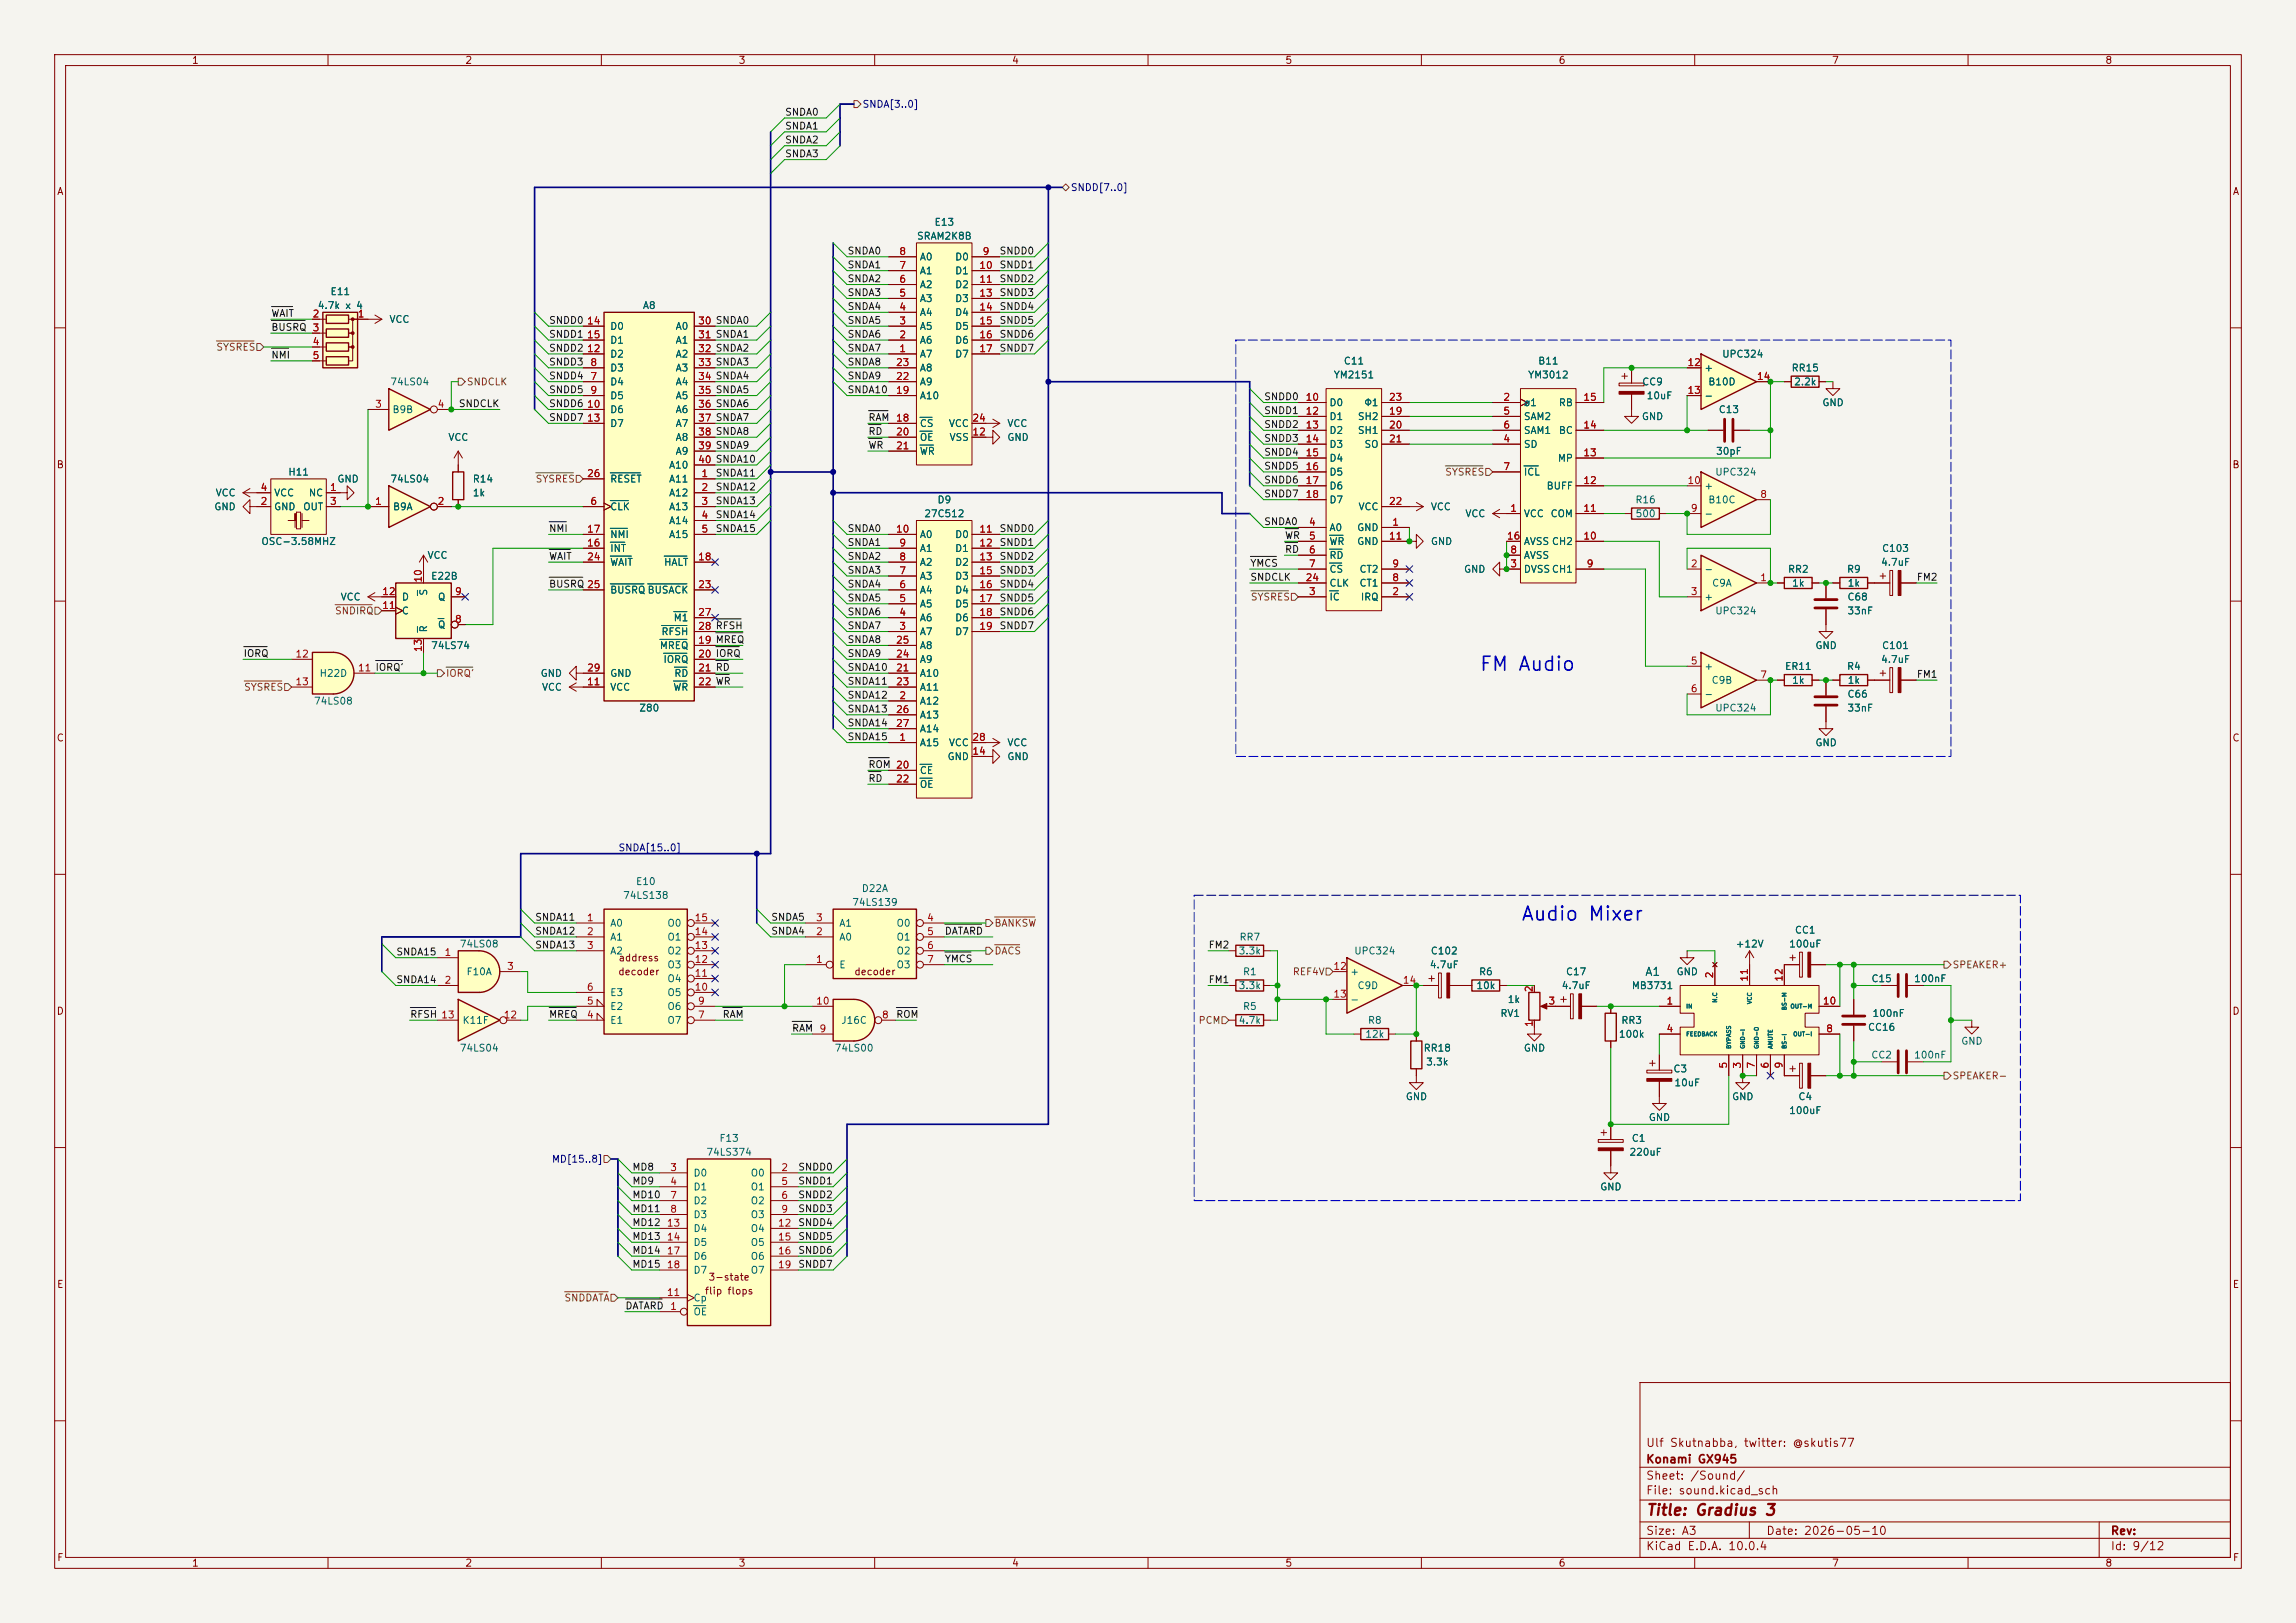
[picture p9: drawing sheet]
<svg xmlns="http://www.w3.org/2000/svg" width="420mm" height="297mm" viewBox="0 0 420 297" stroke-linecap="round" stroke-linejoin="round" font-family="sans-serif">
<defs><g id="words">
<g font-size="2.5" fill="#0000c2">
<text x="270.5" y="123.4">FM Audio</text>
<text x="278.1" y="169.1">Audio Mixer</text>
</g>
<text font-size="2" fill="#840000" x="301" y="277.8">Title: Gradius 3</text>
<text font-size="1.5" fill="#006464" x="300.8" y="178.9">A1</text>
<g font-size="1.5" fill="#840000">
<text x="301" y="268.1">Konami GX945</text>
<text x="301" y="265.1">Ulf Skutnabba, twitter: @skutis77</text>
<text x="301" y="273.8">File: sound.kicad_sch</text>
<text x="301" y="271.1">Sheet: /Sound/</text>
<text x="301" y="281.2">Size: A3</text>
<text x="323" y="281.2">Date: 2026-05-10</text>
<text x="386" y="281.2">Rev:</text>
<text x="301" y="284">KiCad E.D.A. 10.0.4</text>
<text x="386" y="284">Id: 9/12</text>
</g>
<g font-size="1.3" fill="#840000">
<text x="35" y="12">1</text>
<text x="85" y="12">2</text>
<text x="135" y="12">3</text>
<text x="185" y="12">4</text>
<text x="235" y="12">5</text>
<text x="285" y="12">6</text>
<text x="335" y="12">7</text>
<text x="385" y="12">8</text>
<text x="10.3" y="36">A</text>
<text x="408.3" y="36">A</text>
<text x="10.3" y="86">B</text>
<text x="408.2" y="86">B</text>
<text x="10.3" y="136">C</text>
<text x="408.2" y="136">C</text>
<text x="113" y="178.8">decoder</text>
<text x="113" y="176.2">address</text>
<text x="156.2" y="178.8">decoder</text>
<text x="10.3" y="186">D</text>
<text x="408.2" y="186">D</text>
<text x="10.3" y="236">E</text>
<text x="128.8" y="237.2">flip flops</text>
<text x="129.5" y="234.7">3-state</text>
<text x="408.3" y="236">E</text>
<text x="10.3" y="286">F</text>
<text x="35" y="287">1</text>
<text x="85" y="287">2</text>
<text x="135" y="287">3</text>
<text x="185" y="287">4</text>
<text x="235" y="287">5</text>
<text x="285" y="287">6</text>
<text x="335" y="287">7</text>
<text x="385" y="287">8</text>
<text x="408.3" y="286">F</text>
</g>
<g font-size="1.3" fill="#0f0f0f">
<text x="143.5" y="21.5">SNDA0</text>
<text x="143.5" y="29.1">SNDA3</text>
<text x="143.5" y="24">SNDA1</text>
<text x="143.5" y="26.5">SNDA2</text>
<text x="154.9" y="46.9">SNDA0</text>
<text x="182.7" y="46.9">SNDD0</text>
<text x="154.9" y="49.4">SNDA1</text>
<text x="154.9" y="51.9">SNDA2</text>
<text x="182.7" y="49.4">SNDD1</text>
<text x="182.7" y="51.9">SNDD2</text>
<text x="49.5" y="58.3">WAIT</text>
<text x="100.3" y="59.6">SNDD0</text>
<text x="154.9" y="57">SNDA4</text>
<text x="154.9" y="59.6">SNDA5</text>
<text x="154.9" y="54.5">SNDA3</text>
<text x="182.7" y="57">SNDD4</text>
<text x="182.7" y="54.5">SNDD3</text>
<text x="182.7" y="59.6">SNDD5</text>
<text x="49.5" y="65.9">NMI</text>
<text x="49.5" y="60.8">BUSRQ</text>
<text x="100.3" y="62.1">SNDD1</text>
<text x="100.3" y="64.6">SNDD2</text>
<text x="154.9" y="64.6">SNDA7</text>
<text x="154.9" y="62.1">SNDA6</text>
<text x="182.7" y="64.6">SNDD7</text>
<text x="182.7" y="62.1">SNDD6</text>
<text x="100.3" y="67.2">SNDD3</text>
<text x="100.3" y="69.7">SNDD4</text>
<text x="154.9" y="69.7">SNDA9</text>
<text x="154.9" y="67.2">SNDA8</text>
<text x="83.8" y="74.8">SNDCLK</text>
<text x="100.3" y="74.8">SNDD6</text>
<text x="100.3" y="77.3">SNDD7</text>
<text x="100.3" y="72.3">SNDD5</text>
<text x="154.9" y="72.3">SNDA10</text>
<text x="158.7" y="77.3">RAM</text>
<text x="231.1" y="73.5">SNDD0</text>
<text x="231.1" y="76.1">SNDD1</text>
<text x="158.7" y="79.9">RD</text>
<text x="158.7" y="82.4">WR</text>
<text x="231.1" y="81.2">SNDD3</text>
<text x="231.1" y="78.6">SNDD2</text>
<text x="231.1" y="83.7">SNDD4</text>
<text x="130.8" y="87.5">SNDA11</text>
<text x="231.1" y="86.2">SNDD5</text>
<text x="231.1" y="88.8">SNDD6</text>
<text x="130.8" y="95.1">SNDA14</text>
<text x="130.8" y="90">SNDA12</text>
<text x="130.8" y="92.6">SNDA13</text>
<text x="231.1" y="91.3">SNDD7</text>
<text x="100.3" y="97.7">NMI</text>
<text x="130.8" y="97.7">SNDA15</text>
<text x="154.9" y="97.7">SNDA0</text>
<text x="154.9" y="100.2">SNDA1</text>
<text x="182.7" y="97.7">SNDD0</text>
<text x="182.7" y="100.2">SNDD1</text>
<text x="231.1" y="96.4">SNDA0</text>
<text x="234.9" y="101.5">RD</text>
<text x="234.9" y="98.9">WR</text>
<text x="100.3" y="107.8">BUSRQ 25</text>
<text x="100.3" y="102.7">WAIT</text>
<text x="154.9" y="105.3">SNDA3</text>
<text x="154.9" y="107.8">SNDA4</text>
<text x="154.9" y="102.7">SNDA2</text>
<text x="182.7" y="107.8">SNDD4</text>
<text x="182.7" y="102.7">SNDD2</text>
<text x="182.7" y="105.3">SNDD3</text>
<text x="228.6" y="106.6">SNDCLK</text>
<text x="228.6" y="104">YMCS</text>
<text x="350.5" y="106.6">FM2</text>
<text x="154.9" y="110.4">SNDA5</text>
<text x="154.9" y="112.9">SNDA6</text>
<text x="182.7" y="110.4">SNDD5</text>
<text x="182.7" y="112.9">SNDD6</text>
<text x="154.9" y="118">SNDA8</text>
<text x="154.9" y="115.4">SNDA7</text>
<text x="182.7" y="115.4">SNDD7</text>
<text x="44.4" y="120.5">IORQ</text>
<text x="154.9" y="120.5">SNDA9</text>
<text x="154.9" y="123.1">SNDA10</text>
<text x="154.9" y="125.6">SNDA11</text>
<text x="350.5" y="124.3">FM1</text>
<text x="154.9" y="130.7">SNDA13</text>
<text x="154.9" y="128.1">SNDA12</text>
<text x="154.9" y="135.8">SNDA15</text>
<text x="154.9" y="133.2">SNDA14</text>
<text x="158.7" y="143.4">RD</text>
<text x="158.7" y="140.8">ROM 20</text>
<text x="97.8" y="168.8">SNDA11</text>
<text x="97.8" y="171.3">SNDA12</text>
<text x="97.8" y="173.9">SNDA13</text>
<text x="141" y="168.8">SNDA5</text>
<text x="141" y="171.3">SNDA4</text>
<text x="172.7" y="171.3">DATARD</text>
<text x="221" y="173.9">FM2</text>
<text x="72.4" y="175.1">SNDA15</text>
<text x="172.7" y="176.4">YMCS</text>
<text x="72.4" y="180.2">SNDA14</text>
<text x="221" y="180.2">FM1</text>
<text x="74.9" y="186.6">RFSH 13</text>
<text x="100.3" y="186.6">MREQ</text>
<text x="132.1" y="186.6">RAM</text>
<text x="144.8" y="189.1">RAM</text>
<text x="163.8" y="186.6">ROM</text>
<text x="115.6" y="214.5">MD8</text>
<text x="145.9" y="214.5">SNDD0</text>
<text x="115.6" y="217">MD9</text>
<text x="115.6" y="219.6">MD10</text>
<text x="145.9" y="219.6">SNDD2</text>
<text x="145.9" y="217">SNDD1</text>
<text x="115.6" y="224.7">MD12</text>
<text x="115.6" y="227.2">MD13</text>
<text x="115.6" y="222.1">MD11</text>
<text x="145.9" y="224.7">SNDD4</text>
<text x="145.9" y="227.2">SNDD5</text>
<text x="145.9" y="222.1">SNDD3</text>
<text x="115.6" y="229.7">MD14</text>
<text x="115.6" y="232.3">MD15</text>
<text x="145.9" y="232.3">SNDD7</text>
<text x="145.9" y="229.7">SNDD6</text>
<text x="114.3" y="239.9">DATARD</text>
</g>
<g font-size="1.3" fill="#000084">
<text x="157.7" y="20">SNDA[3..0]</text>
<text x="195.8" y="35.3">SNDD[7..0]</text>
<text x="113" y="156.1">SNDA[15..0]</text>
<text x="100.8" y="213.1">MD[15..8]</text>
</g>
<g font-size="1.3" fill="#006464">
<text x="170.8" y="41.6">E13</text>
<text x="167.6" y="44.2">SRAM2K8B</text>
<text x="168.1" y="48">A0</text>
<text x="174.6" y="48">D0</text>
<text x="168.1" y="53">A2</text>
<text x="168.1" y="50.5">A1</text>
<text x="174.6" y="50.5">D1</text>
<text x="174.6" y="53">D2</text>
<text x="58" y="56.9">4.7k x 4</text>
<text x="60.3" y="54.3">E11</text>
<text x="71.1" y="59.4">VCC</text>
<text x="117.5" y="56.9">A8</text>
<text x="168.1" y="58.1">A4</text>
<text x="168.1" y="55.6">A3</text>
<text x="174.6" y="55.6">D3</text>
<text x="174.6" y="58.1">D4</text>
<text x="111.5" y="65.7">D2</text>
<text x="111.5" y="60.7">D0</text>
<text x="111.5" y="63.2">D1</text>
<text x="123.5" y="60.7">A0</text>
<text x="123.5" y="63.2">A1</text>
<text x="123.5" y="65.7">A2</text>
<text x="168.1" y="65.7">A7</text>
<text x="168.1" y="63.2">A6</text>
<text x="168.1" y="60.7">A5</text>
<text x="174.6" y="60.7">D5</text>
<text x="174.6" y="63.2">D6</text>
<text x="174.6" y="65.7">D7</text>
<text x="314.9" y="65.7">UPC324</text>
<text x="71.3" y="70.8">74LS04</text>
<text x="111.5" y="70.8">D4</text>
<text x="111.5" y="68.3">D3</text>
<text x="123.5" y="68.3">A3</text>
<text x="123.5" y="70.8">A4</text>
<text x="168.1" y="70.8">A9</text>
<text x="168.1" y="68.3">A8</text>
<text x="243.9" y="69.6">YM2151</text>
<text x="245.7" y="67">C11</text>
<text x="279.4" y="69.6">YM3012</text>
<text x="281.3" y="67">B11</text>
<text x="300.3" y="70.8">CC9</text>
<text x="311.7" y="68.3">+</text>
<text x="312.4" y="70.8">B10D</text>
<text x="327.6" y="68.3">RR15</text>
<text x="328.1" y="70.8">2.2k</text>
<text x="71.7" y="75.9">B9B</text>
<text x="111.5" y="73.4">D5</text>
<text x="111.5" y="75.9">D6</text>
<text x="123.5" y="73.4">A5</text>
<text x="123.5" y="75.9">A6</text>
<text x="168.1" y="73.4">A10</text>
<text x="243.1" y="74.6">D0</text>
<text x="243.1" y="77.2">D1</text>
<text x="248.3" y="77.2">SH2</text>
<text x="249.5" y="74.6">Φ1</text>
<text x="278.6" y="74.6">ø1</text>
<text x="278.6" y="77.2">SAM2</text>
<text x="285" y="74.6">RB</text>
<text x="300.2" y="77.2">GND</text>
<text x="301.1" y="73.4">10uF</text>
<text x="311.7" y="73.4">-</text>
<text x="314.3" y="75.9">C13</text>
<text x="333.2" y="74.6">GND</text>
<text x="81.9" y="81">VCC</text>
<text x="111.5" y="78.4">D7</text>
<text x="123.5" y="78.4">A7</text>
<text x="123.5" y="81">A8</text>
<text x="123.5" y="83.5">A9</text>
<text x="168.1" y="78.4">CS</text>
<text x="168.1" y="81">OE</text>
<text x="168.1" y="83.5">WR</text>
<text x="173.5" y="78.4">VCC</text>
<text x="173.6" y="81">VSS</text>
<text x="184.2" y="81">GND</text>
<text x="184.2" y="78.4">VCC</text>
<text x="243.1" y="79.7">D2</text>
<text x="243.1" y="82.3">D3</text>
<text x="248.3" y="79.7">SH1</text>
<text x="249.5" y="82.3">SO</text>
<text x="278.6" y="82.3">SD</text>
<text x="278.6" y="79.7">SAM1</text>
<text x="285" y="79.7">BC</text>
<text x="313.8" y="83.5">30pF</text>
<text x="52.6" y="87.3">H11</text>
<text x="61.6" y="88.6">GND</text>
<text x="71.3" y="88.6">74LS04</text>
<text x="86.4" y="88.6">R14</text>
<text x="111.5" y="88.6">RESET</text>
<text x="122.3" y="88.6">A11</text>
<text x="122.3" y="86.1">A10</text>
<text x="243.1" y="84.8">D4</text>
<text x="243.1" y="87.3">D5</text>
<text x="243.1" y="89.9">D6</text>
<text x="278.6" y="87.3">ICL</text>
<text x="282.8" y="89.9">BUFF</text>
<text x="284.9" y="84.8">MP</text>
<text x="311.7" y="89.9">+</text>
<text x="313.6" y="87.3">UPC324</text>
<text x="39.1" y="93.7">GND</text>
<text x="39.3" y="91.1">VCC</text>
<text x="50" y="93.7">GND</text>
<text x="50" y="91.1">VCC</text>
<text x="55.4" y="93.7">OUT</text>
<text x="56.4" y="91.1">NC</text>
<text x="71.8" y="93.7">B9A</text>
<text x="86.4" y="91.1">1k</text>
<text x="111.5" y="93.7">CLK</text>
<text x="122.3" y="91.1">A12</text>
<text x="122.3" y="93.7">A13</text>
<text x="169" y="95">27C512</text>
<text x="171.4" y="92.4">D9</text>
<text x="243.1" y="92.4">D7</text>
<text x="248.4" y="93.7">VCC</text>
<text x="261.6" y="93.7">VCC</text>
<text x="267.9" y="95">VCC</text>
<text x="278.6" y="95">VCC</text>
<text x="283.5" y="95">COM</text>
<text x="299" y="92.4">R16</text>
<text x="299.1" y="95">500</text>
<text x="311.7" y="95">-</text>
<text x="312.4" y="92.4">B10C</text>
<text x="47.7" y="100">OSC-3.58MHZ</text>
<text x="111.5" y="101.3">INT</text>
<text x="111.5" y="98.8">NMI</text>
<text x="122.3" y="96.2">A14</text>
<text x="122.3" y="98.8">A15</text>
<text x="168.1" y="101.3">A1</text>
<text x="168.1" y="98.8">A0</text>
<text x="174.6" y="98.8">D0</text>
<text x="174.6" y="101.3">D1</text>
<text x="243.1" y="97.5">A0</text>
<text x="243.1" y="100">WR</text>
<text x="248.1" y="97.5">GND</text>
<text x="248.1" y="100">GND</text>
<text x="261.6" y="100">GND</text>
<text x="278.6" y="100">AVSS CH2</text>
<text x="344.2" y="101.3">C103</text>
<text x="78.1" y="102.6">VCC</text>
<text x="78.7" y="106.4">E22B</text>
<text x="111.5" y="103.8">WAIT</text>
<text x="121.4" y="103.8">HALT</text>
<text x="168.1" y="106.4">A3</text>
<text x="168.1" y="103.8">A2</text>
<text x="174.6" y="103.8">D2</text>
<text x="174.6" y="106.4">D3</text>
<text x="243.1" y="102.6">RD</text>
<text x="243.1" y="105.1">CS</text>
<text x="243.1" y="107.7">CLK</text>
<text x="248.6" y="107.7">CT1</text>
<text x="248.6" y="105.1">CT2</text>
<text x="267.7" y="105.1">GND</text>
<text x="278.6" y="105.1">DVSSCH1</text>
<text x="278.6" y="102.6">AVSS</text>
<text x="311.7" y="105.1">-</text>
<text x="313.1" y="107.7">C9A</text>
<text x="327" y="105.1">RR2</text>
<text x="327.7" y="107.7">1k</text>
<text x="337.7" y="105.1">R9</text>
<text x="337.9" y="107.7">1k</text>
<text x="344" y="103.8">4.7uF</text>
<text x="62.2" y="110.2">VCC</text>
<text x="73.4" y="112.7">C</text>
<text x="73.4" y="110.2">D</text>
<text x="78.4" y="109.1" transform="rotate(-90 78.4 109.1)">S</text>
<text x="80" y="110.2">Q</text>
<text x="111.5" y="108.9">BUSRQ BUSACK</text>
<text x="168.1" y="111.5">A5</text>
<text x="168.1" y="108.9">A4</text>
<text x="174.6" y="108.9">D4</text>
<text x="174.6" y="111.5">D5</text>
<text x="243.1" y="110.2">IC</text>
<text x="248.8" y="110.2">IRQ</text>
<text x="311.7" y="110.2">+</text>
<text x="313.6" y="112.7">UPC324</text>
<text x="337.8" y="110.2">C68</text>
<text x="337.8" y="112.7">33nF</text>
<text x="78.4" y="115.8" transform="rotate(-90 78.4 115.8)">R</text>
<text x="78.7" y="119.1">74LS74</text>
<text x="80" y="115.3">Q</text>
<text x="120.6" y="119.1">MREQ</text>
<text x="120.9" y="116.5">RFSH</text>
<text x="123.1" y="114">M1</text>
<text x="168.1" y="116.5">A7</text>
<text x="168.1" y="114">A6</text>
<text x="168.1" y="119.1">A8</text>
<text x="174.6" y="114">D6</text>
<text x="174.6" y="116.5">D7</text>
<text x="332" y="119.1">GND</text>
<text x="344.2" y="119.1">C101</text>
<text x="58.3" y="124.2">H22D</text>
<text x="98.8" y="124.2">GND</text>
<text x="111.5" y="124.2">GND</text>
<text x="121.2" y="121.6">IORQ</text>
<text x="123.2" y="124.2">RD</text>
<text x="168.1" y="124.2">A10</text>
<text x="168.1" y="121.6">A9</text>
<text x="311.7" y="122.9">+</text>
<text x="313" y="125.4">C9B</text>
<text x="326.4" y="122.9">ER11</text>
<text x="327.7" y="125.4">1k</text>
<text x="337.7" y="122.9">R4</text>
<text x="337.9" y="125.4">1k</text>
<text x="344" y="121.6">4.7uF</text>
<text x="57.3" y="129.2">74LS08</text>
<text x="99" y="126.7">VCC</text>
<text x="111.5" y="126.7">VCC</text>
<text x="116.8" y="130.5">Z80</text>
<text x="123.1" y="126.7">WR</text>
<text x="168.1" y="129.2">A12</text>
<text x="168.1" y="126.7">A11</text>
<text x="168.1" y="131.8">A13</text>
<text x="311.7" y="128">-</text>
<text x="313.6" y="130.5">UPC324</text>
<text x="337.8" y="128">C66</text>
<text x="337.8" y="130.5">33nF</text>
<text x="168.1" y="136.9">A15</text>
<text x="168.1" y="134.3">A14</text>
<text x="173.5" y="136.9">VCC</text>
<text x="184.2" y="136.9">VCC</text>
<text x="332" y="136.9">GND</text>
<text x="168.1" y="141.9">CE</text>
<text x="173.2" y="139.4">GND</text>
<text x="184.2" y="139.4">GND</text>
<text x="168.1" y="144.5">OE</text>
<text x="113.9" y="164.8">74LS138</text>
<text x="116.2" y="162.3">E10</text>
<text x="155.8" y="166.1">74LS139</text>
<text x="157.5" y="163.5">D22A</text>
<text x="84" y="173.7">74LS08</text>
<text x="111.5" y="169.9">A0</text>
<text x="111.5" y="172.4">A1</text>
<text x="122" y="172.4">O1</text>
<text x="122" y="169.9">O0</text>
<text x="153.4" y="172.4">A0</text>
<text x="153.4" y="169.9">A1</text>
<text x="163.9" y="169.9">O0</text>
<text x="163.9" y="172.4">O1</text>
<text x="226.6" y="172.4">RR7</text>
<text x="317.4" y="173.7">+12V</text>
<text x="327.2" y="173.7">100uF</text>
<text x="328.2" y="171.2">CC1</text>
<text x="85.2" y="178.8">F10A</text>
<text x="111.5" y="175">A2</text>
<text x="122" y="177.5">O3</text>
<text x="122" y="175">O2</text>
<text x="153.4" y="177.5">E</text>
<text x="163.9" y="175">O2</text>
<text x="163.9" y="177.5">O3</text>
<text x="226.5" y="175">3.3k</text>
<text x="227.3" y="178.8">R1</text>
<text x="246.9" y="178.8">+</text>
<text x="247.6" y="175">UPC324</text>
<text x="261.4" y="177.5">4.7uF</text>
<text x="261.6" y="175">C102</text>
<text x="270.4" y="178.8">R6</text>
<text x="286.3" y="178.8">C17</text>
<text x="306.6" y="178.8">GND</text>
<text x="111.5" y="185.1">E2</text>
<text x="111.5" y="182.6">E3</text>
<text x="122" y="185.1">O6</text>
<text x="122" y="182.6">O5</text>
<text x="122" y="180">O4</text>
<text x="226.5" y="181.3">3.3k</text>
<text x="227.3" y="185.1">R5</text>
<text x="246.9" y="183.9">-</text>
<text x="248.2" y="181.3">C9D</text>
<text x="270" y="181.3">10k</text>
<text x="275.7" y="183.9">1k</text>
<text x="285.6" y="181.3">4.7uF</text>
<text x="298.4" y="181.3">MB3731</text>
<text x="342.2" y="180">C15</text>
<text x="350" y="180">100nF</text>
<text x="84.5" y="187.7">K11F</text>
<text x="111.5" y="187.7">E1</text>
<text x="122" y="187.7">O7</text>
<text x="153.8" y="187.7">J16C</text>
<text x="226.5" y="187.7">4.7k</text>
<text x="249.6" y="190.2">12k</text>
<text x="250.1" y="187.7">R8</text>
<text x="274.3" y="186.4">RV1</text>
<text x="296" y="190.2">100k</text>
<text x="296.5" y="187.7">RR3</text>
<text x="341.6" y="188.9">CC16</text>
<text x="342.4" y="186.4">100nF</text>
<text x="358.6" y="191.5">GND</text>
<text x="84" y="192.7">74LS04</text>
<text x="152.6" y="192.7">74LS00</text>
<text x="260.3" y="192.7">RR18</text>
<text x="260.8" y="195.3">3.3k</text>
<text x="278.6" y="192.7">GND</text>
<text x="306" y="196.6">C3</text>
<text x="342.2" y="194">CC2</text>
<text x="350" y="194">100nF</text>
<text x="257" y="201.6">GND</text>
<text x="306.2" y="199.1">10uF</text>
<text x="316.7" y="201.6">GND</text>
<text x="328.9" y="201.6">C4</text>
<text x="131.5" y="209.3">F13</text>
<text x="298.4" y="209.3">C1</text>
<text x="301.5" y="205.4">GND</text>
<text x="327.2" y="204.2">100uF</text>
<text x="126.7" y="215.6">D0</text>
<text x="129.1" y="211.8">74LS374</text>
<text x="137.2" y="215.6">O0</text>
<text x="298" y="211.8">220uF</text>
<text x="126.7" y="218.1">D1</text>
<text x="126.7" y="220.7">D2</text>
<text x="137.2" y="218.1">O1</text>
<text x="137.2" y="220.7">O2</text>
<text x="292.6" y="218.1">GND</text>
<text x="126.7" y="223.2">D3</text>
<text x="126.7" y="225.8">D4</text>
<text x="137.2" y="223.2">O3</text>
<text x="137.2" y="225.8">O4</text>
<text x="126.7" y="228.3">D5</text>
<text x="126.7" y="230.8">D6</text>
<text x="126.7" y="233.4">D7</text>
<text x="137.2" y="228.3">O5</text>
<text x="137.2" y="230.8">O6</text>
<text x="137.2" y="233.4">O7</text>
<text x="126.7" y="238.5">Cp</text>
<text x="126.7" y="241">OE</text>
</g>
<g font-size="1.3" fill="#a90000">
<text x="164.4" y="47">8</text>
<text x="179.6" y="47">9</text>
<text x="164.4" y="52">6</text>
<text x="164.4" y="49.5">7</text>
<text x="179" y="49.5">10</text>
<text x="179" y="52">11</text>
<text x="57.1" y="58.4">2</text>
<text x="65.3" y="58.4">1</text>
<text x="107.3" y="59.7">14</text>
<text x="127.6" y="59.7">30 SNDA0</text>
<text x="127.6" y="59.7">30</text>
<text x="164.4" y="59.7">3</text>
<text x="164.4" y="57.1">4</text>
<text x="164.4" y="54.6">5</text>
<text x="179" y="54.6">13</text>
<text x="179" y="57.1">14</text>
<text x="179" y="59.7">15</text>
<text x="57.1" y="60.9">3</text>
<text x="57.1" y="63.5">4</text>
<text x="107.3" y="64.7">12</text>
<text x="107.3" y="62.2">15</text>
<text x="127.6" y="62.2">31 SNDA1</text>
<text x="127.6" y="64.7">32 SNDA2</text>
<text x="127.6" y="62.2">31</text>
<text x="127.6" y="64.7">32</text>
<text x="164.4" y="64.7">1</text>
<text x="164.4" y="62.2">2</text>
<text x="179" y="62.2">16</text>
<text x="179" y="64.7">17</text>
<text x="57.1" y="66">5</text>
<text x="107.9" y="69.8">7</text>
<text x="107.9" y="67.3">8</text>
<text x="127.6" y="67.3">33 SNDA3</text>
<text x="127.6" y="69.8">34 SNDA4</text>
<text x="127.6" y="67.3">33</text>
<text x="127.6" y="69.8">34</text>
<text x="163.8" y="69.8">22</text>
<text x="163.8" y="67.3">23</text>
<text x="308.6" y="67.3">12</text>
<text x="321.3" y="69.8">14</text>
<text x="68.5" y="74.9">3</text>
<text x="79.9" y="74.9">4</text>
<text x="107.3" y="74.9">10</text>
<text x="107.3" y="77.4">13</text>
<text x="107.9" y="72.4">9</text>
<text x="127.6" y="72.4">35 SNDA5</text>
<text x="127.6" y="74.9">36 SNDA6</text>
<text x="127.6" y="77.4">37 SNDA7</text>
<text x="127.6" y="72.4">35</text>
<text x="127.6" y="74.9">36</text>
<text x="127.6" y="77.4">37</text>
<text x="163.8" y="77.4">18</text>
<text x="163.8" y="72.4">19</text>
<text x="177.8" y="77.4">24</text>
<text x="238.7" y="73.6">10</text>
<text x="238.7" y="76.2">12</text>
<text x="254" y="76.2">19</text>
<text x="254" y="73.6">23</text>
<text x="274.9" y="73.6">2</text>
<text x="274.9" y="76.2">5</text>
<text x="289.5" y="73.6">15</text>
<text x="308.6" y="72.4">13</text>
<text x="127.6" y="80">38 SNDA8</text>
<text x="127.6" y="82.5">39 SNDA9</text>
<text x="127.6" y="80">38</text>
<text x="127.6" y="82.5">39</text>
<text x="163.8" y="80">20</text>
<text x="163.8" y="82.5">21</text>
<text x="177.8" y="80">12</text>
<text x="238.7" y="78.7">13</text>
<text x="238.7" y="81.3">14</text>
<text x="238.7" y="83.8">15</text>
<text x="254" y="78.7">20</text>
<text x="254" y="81.3">21</text>
<text x="274.9" y="81.3">4</text>
<text x="274.9" y="78.7">6</text>
<text x="289.5" y="83.8">13</text>
<text x="289.5" y="78.7">14</text>
<text x="107.3" y="87.6">26</text>
<text x="127.6" y="85.1">40 SNDA10</text>
<text x="127.6" y="85.1">40</text>
<text x="128.2" y="87.6">1</text>
<text x="238.7" y="86.3">16</text>
<text x="238.7" y="88.9">17</text>
<text x="274.9" y="86.3">7</text>
<text x="289.5" y="88.9">12</text>
<text x="308.6" y="88.9">10</text>
<text x="47.6" y="92.7">2</text>
<text x="47.6" y="90.1">4</text>
<text x="60.3" y="90.1">1</text>
<text x="60.3" y="92.7">3</text>
<text x="68.5" y="92.7">1</text>
<text x="79.9" y="92.7">2</text>
<text x="107.9" y="92.7">6</text>
<text x="128.2" y="90.1">2</text>
<text x="128.2" y="92.7">3</text>
<text x="128.2" y="95.2">4</text>
<text x="238.7" y="91.4">18</text>
<text x="254" y="92.7">22</text>
<text x="276.2" y="94">1</text>
<text x="289.5" y="94">11</text>
<text x="309.2" y="94">9</text>
<text x="321.9" y="91.4">8</text>
<text x="107.3" y="100.3">16</text>
<text x="107.3" y="97.8">17</text>
<text x="128.2" y="97.8">5</text>
<text x="163.8" y="97.8">10</text>
<text x="164.4" y="100.3">9</text>
<text x="179" y="97.8">11</text>
<text x="179" y="100.3">12</text>
<text x="239.3" y="96.5">4</text>
<text x="239.3" y="99">5</text>
<text x="239.3" y="101.6">6</text>
<text x="254" y="99">11</text>
<text x="254.6" y="96.5">1</text>
<text x="275.5" y="99">16</text>
<text x="276.2" y="101.6">8</text>
<text x="289.5" y="99">10</text>
<text x="77.4" y="106.7" transform="rotate(-90 77.4 106.7)">10</text>
<text x="107.3" y="102.8">24</text>
<text x="107.3" y="107.9">25</text>
<text x="127.6" y="102.8">18</text>
<text x="127.6" y="107.9">23</text>
<text x="164.4" y="107.9">6</text>
<text x="164.4" y="105.4">7</text>
<text x="164.4" y="102.8">8</text>
<text x="179" y="102.8">13</text>
<text x="179" y="105.4">15</text>
<text x="179" y="107.9">16</text>
<text x="238.7" y="106.7">24</text>
<text x="239.3" y="104.1">7</text>
<text x="254.6" y="106.7">8</text>
<text x="254.6" y="104.1">9</text>
<text x="276.2" y="104.1">3</text>
<text x="290.1" y="104.1">9</text>
<text x="309.2" y="104.1">2</text>
<text x="321.9" y="106.7">1</text>
<text x="69.8" y="111.7">11</text>
<text x="69.8" y="109.2">12</text>
<text x="83.1" y="109.2">9</text>
<text x="127.6" y="113">27</text>
<text x="164.4" y="113">4</text>
<text x="164.4" y="110.5">5</text>
<text x="179" y="110.5">17</text>
<text x="179" y="113">18</text>
<text x="239.3" y="109.2">3</text>
<text x="254.6" y="109.2">2</text>
<text x="309.2" y="109.2">3</text>
<text x="77.4" y="119.4" transform="rotate(-90 77.4 119.4)">13</text>
<text x="83.1" y="114.3">8</text>
<text x="127.6" y="118.1">19 MREQ</text>
<text x="127.6" y="115.5">28 RFSH</text>
<text x="127.6" y="118.1">19</text>
<text x="127.6" y="115.5">28</text>
<text x="163.8" y="118.1">25</text>
<text x="164.4" y="115.5">3</text>
<text x="179" y="115.5">19</text>
<text x="53.9" y="120.6">12</text>
<text x="53.9" y="125.7">13</text>
<text x="65.4" y="123.2">11 IORQ'</text>
<text x="107.3" y="125.7">11</text>
<text x="107.3" y="123.2">29</text>
<text x="127.6" y="120.6">20 IORQ</text>
<text x="127.6" y="123.2">21 RD</text>
<text x="127.6" y="125.7">22 WR</text>
<text x="127.6" y="120.6">20</text>
<text x="127.6" y="123.2">21</text>
<text x="127.6" y="125.7">22</text>
<text x="163.8" y="123.2">21</text>
<text x="163.8" y="125.7">23</text>
<text x="163.8" y="120.6">24</text>
<text x="309.2" y="121.9">5</text>
<text x="321.9" y="124.4">7</text>
<text x="163.8" y="130.8">26</text>
<text x="164.4" y="128.2">2</text>
<text x="309.2" y="127">6</text>
<text x="163.8" y="133.3">27</text>
<text x="164.4" y="135.9">1</text>
<text x="177.8" y="135.9">28</text>
<text x="163.8" y="143.5">22</text>
<text x="163.8" y="140.9">20</text>
<text x="177.8" y="138.4">14</text>
<text x="107.2" y="168.9">1</text>
<text x="107.2" y="171.4">2</text>
<text x="107.2" y="174">3</text>
<text x="127" y="174">13</text>
<text x="127" y="171.4">14</text>
<text x="127" y="168.9">15</text>
<text x="149.2" y="171.4">2</text>
<text x="149.2" y="168.9">3</text>
<text x="169.5" y="168.9">4</text>
<text x="169.5" y="171.4">5</text>
<text x="169.5" y="174">6</text>
<text x="81.2" y="175.2">1</text>
<text x="92.6" y="177.8">3</text>
<text x="127" y="179">11</text>
<text x="127" y="176.5">12</text>
<text x="149.2" y="176.5">1</text>
<text x="169.5" y="176.5">7</text>
<text x="243.8" y="177.8">12</text>
<text x="313.7" y="179.1" transform="rotate(-90 313.7 179.1)">2</text>
<text x="320" y="179.7" transform="rotate(-90 320 179.7)">11</text>
<text x="326.4" y="179.7" transform="rotate(-90 326.4 179.7)">12</text>
<text x="81.2" y="180.3">2</text>
<text x="107.2" y="184.1">5</text>
<text x="107.2" y="181.6">6</text>
<text x="127" y="181.6">10</text>
<text x="127.6" y="184.1">9</text>
<text x="149.2" y="184.1">10</text>
<text x="243.8" y="182.9">13</text>
<text x="256.5" y="180.3">14</text>
<text x="280.6" y="181.7" transform="rotate(-90 280.6 181.7)">2</text>
<text x="283.1" y="184.1">3</text>
<text x="304.7" y="184.1">1</text>
<text x="333.3" y="184.1">10</text>
<text x="92" y="186.7">12</text>
<text x="107.2" y="186.7">4</text>
<text x="127.6" y="186.7">7</text>
<text x="149.8" y="189.2">9</text>
<text x="161.2" y="186.7">8</text>
<text x="280.6" y="188" transform="rotate(-90 280.6 188)">1</text>
<text x="304.7" y="189.2">4</text>
<text x="333.9" y="189.2">8</text>
<text x="316.2" y="195.7" transform="rotate(-90 316.2 195.7)">5</text>
<text x="318.7" y="195.7" transform="rotate(-90 318.7 195.7)">3</text>
<text x="321.3" y="195.7" transform="rotate(-90 321.3 195.7)">7</text>
<text x="323.8" y="195.7" transform="rotate(-90 323.8 195.7)">6</text>
<text x="326.4" y="195.7" transform="rotate(-90 326.4 195.7)">9</text>
<text x="122.5" y="214.6">3</text>
<text x="142.8" y="214.6">2</text>
<text x="122.5" y="217.1">4</text>
<text x="122.5" y="219.7">7</text>
<text x="142.8" y="217.1">5</text>
<text x="142.8" y="219.7">6</text>
<text x="121.9" y="224.8">13</text>
<text x="121.9" y="227.3">14</text>
<text x="122.5" y="222.2">8</text>
<text x="142.2" y="224.8">12</text>
<text x="142.2" y="227.3">15</text>
<text x="142.8" y="222.2">9</text>
<text x="121.9" y="229.8">17</text>
<text x="121.9" y="232.4">18</text>
<text x="142.2" y="229.8">16</text>
<text x="142.2" y="232.4">19</text>
<text x="121.9" y="237.5">11</text>
<text x="122.5" y="240">1</text>
</g>
<g font-size="1.3" fill="#725600">
<text x="39.5" y="64.5">SYSRES</text>
<text x="85.3" y="70.8">SNDCLK</text>
<text x="97.9" y="88.6">SYSRES</text>
<text x="264.3" y="87.3">SYSRES</text>
<text x="61.2" y="112.7">SNDIRQ</text>
<text x="228.7" y="110.2">SYSRES</text>
<text x="81.5" y="124.2">IORQ'</text>
<text x="44.5" y="126.7">SYSRES</text>
<text x="181.8" y="169.9">BANKSW</text>
<text x="181.8" y="175">DACS</text>
<text x="236.4" y="178.8">REF4V</text>
<text x="357.1" y="177.5">SPEAKER+</text>
<text x="219.1" y="187.7">PCM</text>
<text x="357.1" y="197.8">SPEAKER-</text>
<text x="103.1" y="238.5">SNDDATA</text>
</g>
<g font-size=".8" fill="#006464">
<text x="308.4" y="184.7">IN</text>
<text x="314.3" y="183.6" transform="rotate(-90 314.3 183.6)">N.C</text>
<text x="320.6" y="183.8" transform="rotate(-90 320.6 183.8)">VCC</text>
<text x="327" y="185" transform="rotate(-90 327 185)">BS-M</text>
<text x="327.4" y="184.7">OUT-M</text>
<text x="308.4" y="189.8">FEEDBACK</text>
<text x="327.9" y="189.8">OUT-I</text>
<text x="316.8" y="192" transform="rotate(-90 316.8 192)">BYPASS</text>
<text x="319.4" y="192" transform="rotate(-90 319.4 192)">GND-I</text>
<text x="321.9" y="192" transform="rotate(-90 321.9 192)">GND-O</text>
<text x="324.4" y="192" transform="rotate(-90 324.4 192)">AMUTE</text>
<text x="327" y="192" transform="rotate(-90 327 192)">BS-I</text>
</g>
</g></defs>
<path d="M0 0h420v297h-420z" fill="#f5f4ef" stroke="#f5f4ef" stroke-width=".18"/>
<g fill="none" stroke="#840000" stroke-width=".18">
<path d="M10 10h400v277h-400zM12 12h396v273h-396zM60 10v2M110 10v2M160 10v2M210 10v2M260 10v2M310 10v2M360 10v2M10 60h2M408 60h2M45.7 92.7v-1.3l-1.3 1.3 1.3 1.3v-1.3h1.3"/>
<path d="M83.8 82.6l-.7 1.2M83.8 82.6l.8 1.2M83.8 82.6v2.5M10 110h2M67.3 109.2l1.3 .8M67.3 109.2h2.5M68.6 108.5l-1.3 .7M408 110h2M10 160h2M408 160h2M261.4 179.1h1M261.9 178.6v1"/>
<path d="M263.1 178.1h.6v4.5h-.6zM308.6 174v1.3h1.3l-1.3 1.2-1.3-1.2h1.3M259.1 195.6v2.5h1.2l-1.2 1.3-1.3-1.3h1.3M259.1 189.2v1.3M260.3 180.3h2.8M265.2 180.3h4M274.3 180.3h1.3M280.7 186.7v2.5h1.2l-1.2 1.3-1.3-1.3h1.3M280.7 180.3v1.3M282.2 184.2h5.1M285.5 182.9h1M286 182.4v1"/>
<path d="M287.3 181.9h.5v4.5h-.5zM289.3 184.2h2.8M360.7 186.7v1.3h1.2l-1.2 1.2-1.3-1.2h1.3M10 210h2M408 210h2M300 253h108v32h-108zM10 260h2M300 278.5h108M300 274.5h108M300 268.5h108M320 278.5v3M384 278.5v6.5"/>
<path d="M408 260h2M60 285v2M110 285v2M160 285v2M210 285v2M260 285v2M300 281.5h108M310 285v2M360 285v2"/>
</g>
<g fill="#840000" stroke="#840000" stroke-width=".18">
<path d="M288.8 181.9h.5v4.5h-.5z"/>
<path d="M281.8 184.2l1.2-.6v1.1z"/>
<path d="M264.7 178.1h.5v4.5h-.5z"/>
</g>
<path d="M269.2 179.3h5.1v2.1h-5.1zM258.1 190.5h2v5.1h-2zM279.7 181.6h2v5.1h-2z" fill="none" stroke="#840000" stroke-width=".25"/>
<path d="M307.3 180.3h25.4v5.1h-2.5v2.6h2.5v5h-25.4v-5h2.6v-2.6h-2.6z" fill="#ffffc2"/>
<g fill="none" stroke="#840000" stroke-width=".18">
<path d="M313.3 176.1l.8 .8M313.7 176.5v3.8M314.1 176.1l-.8 .8M320 174v6.3M320 174l-.7 1.3M320 174l.8 1.3M327.4 175.3h1M327.9 174.8v1M329.2 174.2h.5v4.6h-.5zM329.2 176.5h-2.8v3.8M331.2 176.5h2.8M301.2 195.8h4.6v.5h-4.6z"/>
<path d="M301.8 194.6h1M302.3 194.1v1M303.5 197.9v4h1.3l-1.3 1.3-1.2-1.3h1.2M303.5 184.2h3.8M303.5 189.2h3.8M303.5 193v2.8M307.3 180.3h25.4v5.1h-2.5v2.6h2.5v5h-25.4v-5h2.6v-2.6h-2.6zM316.2 193v3.9M318.8 193v5.1h1.2l-1.2 1.3-1.3-1.3h1.3M321.3 193v3.9M323.8 193v3.9M326.4 193v3.9h2.8"/>
<path d="M327.4 195.6h1M327.9 195.1v1M329.2 194.6h.5v4.5h-.5zM331.2 196.9h2.8M332.7 184.2h3.8M332.7 189.2h3.8M292.4 208.5h4.5v.5h-4.5zM292.9 207.3h1M293.4 206.8v1M294.6 210.6v4h1.3l-1.3 1.3-1.2-1.3h1.2M294.6 205.7v2.8"/>
</g>
<g fill="#840000" stroke="#840000" stroke-width=".18">
<path d="M330.7 174.2h.5v4.6h-.5z"/>
<path d="M330.7 194.6h.5v4.5h-.5z"/>
<path d="M301.2 197.4h4.6v.5h-4.6z"/>
<path d="M292.4 210.1h4.5v.5h-4.5z"/>
</g>
<path d="M246.4 175.3l10.1 5-10.1 5.1z" fill="#ffffc2"/>
<path d="M226.1 179.3h5v2.1h-5zM226.1 173h5v2h-5zM246.4 175.3l10.1 5-10.1 5.1zM226.1 185.7h5v2h-5zM248.9 188.2h5.1v2h-5.1z" fill="none" stroke="#840000" stroke-width=".25"/>
<g fill="none" stroke="#840000" stroke-width=".18">
<path d="M224.8 174h1.3M231.1 174h1.3M243.8 177.8h2.6M224.8 180.3h1.3M224.8 186.7h1.3M231.1 180.3h1.3M231.1 186.7h1.3M243.8 182.9h2.6M247.6 189.2h1.3M254 189.2h1.3M256.5 180.3h2.6M344.2 180.3h2.8"/>
<path d="M344.2 194.3h2.8M349 180.3h2.8M349 194.3h2.8"/>
</g>
<path d="M347.2 178.3v4.1M348.7 178.3v4.1M347.2 192.3v4M348.7 192.3v4" fill="none" stroke="#840000" stroke-width=".51"/>
<path d="M278.1 71.1h10.2v35.6h-10.2z" fill="#ffffc2"/>
<g fill="none" stroke="#840000" stroke-width=".18">
<path d="M273 73.7h5.1M273 76.2h5.1M273 78.7h5.1M278.1 71.1h10.2v35.6h-10.2zM278.1 73l1.3 .7-1.3 .6M288.3 73.7h5.1M288.3 78.7h5.1M273 81.3h5.1M273 86.4h5.1M275.6 94h2.5M275.6 99.1h2.5M288.3 94h5.1"/>
<path d="M288.3 99.1h5.1M288.3 88.9h5.1M288.3 83.8h5.1M275.6 104.1h2.5M275.6 101.6h2.5M288.3 104.1h5.1M334 124.5v2.8M334 129.3v2.8"/>
</g>
<path d="M278.8 85.3h2.6" fill="none" stroke="#006464" stroke-width=".18"/>
<path d="M332 127.5h4M332 129h4" fill="none" stroke="#840000" stroke-width=".51"/>
<path d="M311.1 64.8l10.2 5.1-10.2 5z" fill="#ffffc2"/>
<path d="M311.1 64.8l10.2 5.1-10.2 5zM327.7 68.8h5v2.1h-5z" fill="none" stroke="#840000" stroke-width=".25"/>
<path d="M308.6 67.3h2.5M308.6 72.4h2.5M321.3 69.9h2.5M326.4 69.9h1.3M332.7 69.9h1.3" fill="none" stroke="#840000" stroke-width=".18"/>
<path d="M242.6 71.1h10.1v40.7h-10.1z" fill="#ffffc2"/>
<g fill="none" stroke="#840000" stroke-width=".18">
<path d="M237.5 73.7h5.1M237.5 76.2h5.1M237.5 78.7h5.1M242.6 71.1h10.1v40.7h-10.1zM252.7 73.7h5.1M252.7 76.2h5.1M252.7 78.7h5.1M237.5 96.5h5.1M237.5 99.1h5.1M237.5 81.3h5.1M237.5 83.8h5.1M237.5 86.4h5.1"/>
<path d="M237.5 88.9h5.1M237.5 91.4h5.1M252.7 96.5h5.1M252.7 99.1h5.1M252.7 81.3h5.1M252.7 92.7h5.1M237.5 109.2h5.1M237.5 101.6h5.1M237.5 104.1h5.1M237.5 106.7h5.1M252.7 109.2h5.1M252.7 104.1h5.1"/>
<path d="M252.7 106.7h5.1M334 132.1v1.3h1.3l-1.3 1.2-1.3-1.2h1.3"/>
</g>
<path d="M243.2 98h2.5M243.2 108.1h1.6M243.2 100.5h2.3M243.2 103h2.2" fill="none" stroke="#006464" stroke-width=".18"/>
<path d="M125.7 212.1h15.3v30.5h-15.3z" fill="#ffffc2"/>
<path d="M125.7 212.1h15.3v30.5h-15.3z" fill="none" stroke="#840000" stroke-width=".25"/>
<g fill="none" stroke="#840000" stroke-width=".18">
<path d="M120.6 214.6h5.1M120.6 217.2h5.1M120.6 219.7h5.1M141 214.6h5M141 217.2h5M141 219.7h5M120.6 222.2h5.1M120.6 237.5h5.1M120.6 224.8h5.1M120.6 227.3h5.1M120.6 229.9h5.1M120.6 232.4h5.1"/>
<path d="M125.7 236.9l1.3 .6-1.3 .6M141 222.2h5M141 224.8h5M141 227.3h5M141 229.9h5M141 232.4h5M120.6 240h3.9"/>
<circle cx="125.1" cy="240" r=".63"/>
</g>
<path d="M126.9 238.9h2.2" fill="none" stroke="#006464" stroke-width=".18"/>
<path d="M110.5 166.4h15.2v22.8h-15.2z" fill="#ffffc2"/>
<path d="M298.4 93h5.1v2h-5.1zM110.5 166.4h15.2v22.8h-15.2z" fill="none" stroke="#840000" stroke-width=".25"/>
<g fill="none" stroke="#840000" stroke-width=".18">
<path d="M298.4 74.9v1.3h1.3l-1.3 1.3-1.2-1.3h1.2M273 94l1.3 .7M273 94h2.6M274.3 93.2l-1.3 .8M297.2 94h1.2M303.5 94h1.3M274.3 104.1v1.3l-1.3-1.3 1.3-1.2v1.2h1.3M105.4 168.9h5.1M105.4 171.5h5.1M105.4 174h5.1M127 168.9h3.8M127 171.5h3.8"/>
<path d="M127 174h3.8M127 179.1h3.8M127 176.5h3.8M105.4 186.7h5.1l-1.3-1.3v1.3M105.4 184.2h5.1l-1.3-1.3v1.3M105.4 181.6h5.1M127 186.7h3.8M127 184.2h3.8M127 181.6h3.8"/>
<circle cx="126.4" cy="179.1" r=".63"/>
<circle cx="126.4" cy="176.5" r=".63"/>
<circle cx="126.4" cy="168.9" r=".63"/>
<circle cx="126.4" cy="174" r=".63"/>
<circle cx="126.4" cy="171.4" r=".63"/>
<circle cx="126.4" cy="186.7" r=".63"/>
<circle cx="126.4" cy="181.6" r=".63"/>
<circle cx="126.4" cy="184.1" r=".63"/>
</g>
<path d="M83.8 182.9l7.6 3.8-7.6 3.8z" fill="#ffffc2"/>
<path d="M83.8 182.9l7.6 3.8-7.6 3.8z" fill="none" stroke="#840000" stroke-width=".25"/>
<g fill="none" stroke="#840000" stroke-width=".18">
<path d="M80 186.7h3.8M92.7 186.7h2.5"/>
<circle cx="92.1" cy="186.7" r=".63"/>
</g>
<path d="M87.6 174a3.8 3.8 0 0 1 3.8 3.8 3.8 3.8 0 0 1-3.8 3.8z" fill="#ffffc2" stroke="#ffffc2" stroke-width=".18"/>
<path d="M83.8 174h3.8v7.6h-3.8z" fill="#ffffc2"/>
<path d="M83.8 174h3.8a3.8 3.8 0 0 1 3.8 3.8 3.8 3.8 0 0 1-3.8 3.8h-3.8z" fill="none" stroke="#840000" stroke-width=".25"/>
<path d="M296.2 70.1h4.5v.5h-4.5zM296.7 68.8h1M297.2 68.3v1M298.4 67.3v2.8M298.4 72.1v2.8M80 175.3h3.8M91.4 177.8h3.8M80 180.3h3.8" fill="none" stroke="#840000" stroke-width=".18"/>
<path d="M296.2 71.6h4.5v.5h-4.5z" fill="#840000" stroke="#840000" stroke-width=".18"/>
<path d="M152.4 166.4h15.2v12.7h-15.2z" fill="#ffffc2"/>
<path d="M152.4 166.4h15.2v12.7h-15.2z" fill="none" stroke="#840000" stroke-width=".25"/>
<g fill="none" stroke="#840000" stroke-width=".18">
<path d="M257.8 92.7h2.5M259.1 91.9l1.2 .8M260.3 92.7l-1.2 .8M147.3 176.5h3.8M147.3 171.5h5.1M147.3 168.9h5.1M168.9 176.5h3.8M168.9 171.5h3.8M168.9 168.9h3.8M168.9 174h3.8"/>
<circle cx="151.8" cy="176.5" r=".63"/>
<circle cx="168.3" cy="176.5" r=".63"/>
<circle cx="168.3" cy="171.4" r=".63"/>
<circle cx="168.3" cy="174" r=".63"/>
<circle cx="168.3" cy="168.9" r=".63"/>
</g>
<path d="M156.2 182.9a3.8 3.8 0 0 1 3.8 3.8 3.8 3.8 0 0 1-3.8 3.8z" fill="#ffffc2" stroke="#ffffc2" stroke-width=".18"/>
<path d="M152.4 182.9h3.8v7.6h-3.8z" fill="#ffffc2"/>
<path d="M326.4 105.7h5.1v2h-5.1zM336.5 105.7h5.1v2h-5.1zM336.5 123.4h5.1v2.1h-5.1zM152.4 182.9h3.8a3.8 3.8 0 0 1 3.8 3.8 3.8 3.8 0 0 1-3.8 3.8h-3.8z" fill="none" stroke="#840000" stroke-width=".25"/>
<g fill="none" stroke="#840000" stroke-width=".18">
<path d="M335.3 69.9v1.2h1.2l-1.2 1.3-1.3-1.3h1.3M257.8 99.1h1.3v-1.3l1.2 1.3-1.2 1.2v-1.2M325.1 106.7h1.3M331.5 106.7h1.2M334 111.5v4.1h1.3l-1.3 1.2-1.3-1.2h1.3M334 106.7v2.8M335.3 106.7h1.2M341.6 106.7h4.1M343.9 105.4h1M344.4 104.9v1M345.7 104.4h.5v4.6h-.5zM347.7 106.7h2.8"/>
<path d="M335.3 124.5h1.2M341.6 124.5h4.1M343.9 123.2h1M344.4 122.7v1M345.7 122.2h.5v4.5h-.5zM347.7 124.5h2.8M148.6 189.2h3.8M148.6 184.2h3.8M161.3 186.7h2.5"/>
<circle cx="160.7" cy="186.7" r=".63"/>
</g>
<path d="M332 109.7h4M332 111.3h4" fill="none" stroke="#840000" stroke-width=".51"/>
<g fill="#840000" stroke="#840000" stroke-width=".18">
<path d="M347.2 104.4h.5v4.6h-.5z"/>
<path d="M347.2 122.2h.5v4.5h-.5z"/>
</g>
<path d="M311.1 86.4l10.2 5-10.2 5.1z" fill="#ffffc2"/>
<path d="M311.1 86.4l10.2 5-10.2 5.1z" fill="none" stroke="#840000" stroke-width=".25"/>
<path d="M312.4 78.7h2.8M317.2 78.7h2.8M308.6 94h2.5M308.6 88.9h2.5M321.3 91.4h2.5" fill="none" stroke="#840000" stroke-width=".18"/>
<path d="M315.5 76.7v4.1M317 76.7v4.1" fill="none" stroke="#840000" stroke-width=".51"/>
<path d="M311.1 119.4l10.2 5.1-10.2 5z" fill="#ffffc2"/>
<path d="M311.1 119.4l10.2 5.1-10.2 5z" fill="none" stroke="#840000" stroke-width=".25"/>
<path d="M308.6 121.9h2.5M308.6 127h2.5M321.3 124.5h2.5" fill="none" stroke="#840000" stroke-width=".18"/>
<path d="M311.1 101.6l10.2 5.1-10.2 5.1z" fill="#ffffc2"/>
<path d="M311.1 101.6l10.2 5.1-10.2 5.1z" fill="none" stroke="#840000" stroke-width=".25"/>
<path d="M308.6 104.1h2.5M308.6 109.2h2.5M321.3 106.7h2.5M180.3 138.4h1.3v-1.2l1.3 1.2-1.3 1.3v-1.3M180.3 135.9h2.6M181.6 135.1l1.3 .8M182.9 135.9l-1.3 .8" fill="none" stroke="#840000" stroke-width=".18"/>
<path d="M167.6 95.3h10.2v50.8h-10.2z" fill="#ffffc2"/>
<g fill="none" stroke="#840000" stroke-width=".18">
<path d="M180.3 77.5h2.6M181.6 76.7l1.3 .8M182.9 77.5l-1.3 .7M162.6 97.8h5M167.6 95.3h10.2v50.8h-10.2zM177.8 97.8h5.1M180.3 80h1.3v-1.3l1.3 1.3-1.3 1.3v-1.3M162.6 115.6h5M162.6 113h5M162.6 110.5h5M162.6 108h5M162.6 105.4h5"/>
<path d="M162.6 102.9h5M162.6 100.3h5M162.6 118.1h5M177.8 115.6h5.1M177.8 113h5.1M177.8 110.5h5.1M177.8 108h5.1M177.8 105.4h5.1M177.8 102.9h5.1M177.8 100.3h5.1M162.6 135.9h5M162.6 128.3h5"/>
<path d="M162.6 123.2h5M162.6 125.7h5M162.6 120.7h5M162.6 130.8h5M162.6 133.4h5M177.8 135.9h2.5M177.8 138.4h2.5M162.6 141h5M162.6 143.5h5"/>
</g>
<path d="M168.3 139.9h2.1M168.3 142.4h2.2" fill="none" stroke="#006464" stroke-width=".18"/>
<path d="M167.6 44.5h10.2v40.6h-10.2z" fill="#ffffc2"/>
<g fill="none" stroke="#840000" stroke-width=".18">
<path d="M162.6 59.7h5M162.6 57.2h5M162.6 54.6h5M162.6 52.1h5M162.6 49.5h5M162.6 47h5M167.6 44.5h10.2v40.6h-10.2zM177.8 59.7h5.1M177.8 57.2h5.1M177.8 54.6h5.1M177.8 52.1h5.1M177.8 49.5h5.1"/>
<path d="M177.8 47h5.1M162.6 64.8h5M162.6 62.2h5M162.6 77.5h5M162.6 72.4h5M162.6 69.9h5M162.6 67.3h5M177.8 64.8h5.1M177.8 62.2h5.1M177.8 77.5h2.5M62.2 90.2h1.3v-1.3l1.3 1.3-1.3 1.2v-1.2M162.6 80h5"/>
<path d="M162.6 82.6h5M177.8 80h2.5M325.1 124.5h1.3M331.5 124.5h1.2"/>
</g>
<path d="M168.3 76.4h2.2M168.3 78.9h2.2M168.3 81.4h2.4" fill="none" stroke="#006464" stroke-width=".18"/>
<path d="M326.4 123.4h5.1v2.1h-5.1z" fill="none" stroke="#840000" stroke-width=".25"/>
<path d="M71.1 71.1l7.6 3.8-7.6 3.8z" fill="#ffffc2"/>
<path d="M71.1 71.1l7.6 3.8-7.6 3.8z" fill="none" stroke="#840000" stroke-width=".25"/>
<g fill="none" stroke="#840000" stroke-width=".18">
<path d="M67.3 74.9h3.8M80 74.9h2.5"/>
<circle cx="79.4" cy="74.9" r=".63"/>
</g>
<path d="M59.1 57.2h6.3v10.1h-6.3z" fill="#ffffc2"/>
<path d="M59.1 57.2h6.3v10.1h-6.3zM59.7 57.7h4.1v1.5h-4.1zM59.7 60.2h4.1v1.5h-4.1zM59.7 62.7h4.1v1.6h-4.1zM59.7 65.3h4.1v1.5h-4.1zM82.8 86.4h2v5h-2zM293.6 185.4h2.1v5.1h-2.1z" fill="none" stroke="#840000" stroke-width=".25"/>
<g fill="#840000" stroke="#840000" stroke-width=".18">
<circle cx="64.5" cy="58.4" r=".25"/>
<circle cx="64.5" cy="61" r=".25"/>
<circle cx="64.5" cy="63.5" r=".25"/>
</g>
<g fill="none" stroke="#840000" stroke-width=".18">
<path d="M57.1 58.4h2.6M63.8 58.4h.7v2.6h-.7h.7v2.5h-.7h.7v2.5h-.7M64.8 58.4h5M68.6 57.7l1.2 .7M69.8 58.4l-1.2 .8M57.1 61h2.6M57.1 63.5h2.6M57.1 66h2.6M44.4 90.2l1.3 .7M44.4 90.2h2.6M45.7 89.4l-1.3 .8M83.8 85.1v1.3"/>
<path d="M83.8 91.4v1.3M294.6 184.2v1.2M294.6 190.5v1.3M339.1 182.9v2.8M339.1 187.7v2.8"/>
</g>
<path d="M337.1 187.5h4M337.1 185.9h4" fill="none" stroke="#840000" stroke-width=".51"/>
<path d="M110.5 57.2h16.5v71.1h-16.5z" fill="#ffffc2"/>
<path d="M110.5 57.2h16.5v71.1h-16.5z" fill="none" stroke="#840000" stroke-width=".25"/>
<g fill="none" stroke="#840000" stroke-width=".18">
<path d="M106.7 59.7h3.8M127 59.7h3.8M106.7 69.9h3.8M106.7 67.3h3.8M106.7 72.4h3.8M106.7 74.9h3.8M106.7 64.8h3.8M106.7 77.5h3.8M106.7 62.2h3.8M127 69.9h3.8M127 67.3h3.8M127 72.4h3.8"/>
<path d="M127 74.9h3.8M127 64.8h3.8M127 77.5h3.8M127 62.2h3.8M106.7 87.6h3.8M106.7 92.7h3.8M106.7 97.8h3.8M110.5 92.1l1.3 .6-1.3 .6M127 87.6h3.8M127 90.2h3.8M127 92.7h3.8M127 95.3h3.8"/>
<path d="M127 97.8h3.8M127 80h3.8M127 82.6h3.8M127 85.1h3.8M106.7 100.3h3.8M106.7 102.9h3.8M106.7 108h3.8M127 102.9h3.8M127 118.1h3.8M127 108h3.8M127 113h3.8M127 115.6h3.8"/>
<path d="M106.7 125.7h3.8M106.7 123.2h3.8M127 125.7h3.8M127 120.7h3.8M127 123.2h3.8"/>
</g>
<g fill="none" stroke="#006464" stroke-width=".18">
<path d="M111.6 91.6h3.3M111.6 99.2h2.7M111.6 96.7h3.2M111.6 86.5h5.5M111.6 101.8h3.9M111.6 106.8h6.2M118.5 106.8h7.2M120.7 117h5M121 114.5h4.7M121.4 119.5h4.3M121.5 101.8h4.2M123.2 111.9h2.5"/>
<path d="M123.2 124.6h2.5M123.4 122.1h2.3"/>
</g>
<path d="M71.1 88.9l7.6 3.8-7.6 3.8z" fill="#ffffc2"/>
<path d="M71.1 88.9l7.6 3.8-7.6 3.8z" fill="none" stroke="#840000" stroke-width=".25"/>
<g fill="none" stroke="#840000" stroke-width=".18">
<path d="M67.3 92.7h3.8M80 92.7h2.5M77.5 101.6l-.8 1.3M77.5 101.6l.7 1.3M77.5 101.6v2.5"/>
<circle cx="79.4" cy="92.7" r=".63"/>
</g>
<path d="M72.4 106.7h10.1v10.1h-10.1z" fill="#ffffc2"/>
<path d="M72.4 106.7h10.1v10.1h-10.1z" fill="none" stroke="#840000" stroke-width=".25"/>
<g fill="none" stroke="#840000" stroke-width=".18">
<path d="M69.8 109.2h2.6M69.8 111.8h2.6M72.4 111.1l1.3 .7-1.3 .6M77.5 104.1v2.6M77.5 116.8v2.6M82.5 109.2h2.6M83.8 114.3h1.3"/>
<circle cx="83.2" cy="114.3" r=".63"/>
</g>
<path d="M76.4 108v1M76.4 114.7v1M80.1 113.2h1.1" fill="none" stroke="#006464" stroke-width=".18"/>
<path d="M61 119.4a3.8 3.8 0 0 1 3.8 3.8 3.8 3.8 0 0 1-3.8 3.8z" fill="#ffffc2" stroke="#ffffc2" stroke-width=".18"/>
<path d="M57.1 119.4h3.9v7.6h-3.9z" fill="#ffffc2"/>
<path d="M57.1 119.4h3.9a3.8 3.8 0 0 1 3.8 3.8 3.8 3.8 0 0 1-3.8 3.8h-3.9z" fill="none" stroke="#840000" stroke-width=".25"/>
<path d="M53.3 120.7h3.8M53.3 125.7h3.8M64.8 123.2h3.8M104.1 125.7h2.6M104.1 125.7l1.3 .8M105.4 123.2v-1.3l-1.3 1.3 1.3 1.3v-1.3h1.3M105.4 125l-1.3 .7" fill="none" stroke="#840000" stroke-width=".18"/>
<path d="M49.5 87.6h10.2v10.2h-10.2z" fill="#ffffc2"/>
<g fill="none" stroke="#840000" stroke-width=".18">
<path d="M57.1 58.4h1.3M64.8 58.4h2.5M106.7 59.7h3.8M127 59.7h3.8M162.6 59.7h5M162.6 57.2h5M162.6 54.6h5M162.6 52.1h5M162.6 49.5h5M162.6 47h5M177.8 59.7h5.1M177.8 57.2h5.1"/>
<path d="M177.8 54.6h5.1M177.8 52.1h5.1M177.8 49.5h5.1M177.8 47h5.1M57.1 61h1.3M57.1 63.5h1.3M57.1 66h1.3M106.7 69.9h3.8M106.7 67.3h3.8M106.7 72.4h3.8M106.7 74.9h3.8M106.7 64.8h3.8"/>
<path d="M106.7 77.5h3.8M106.7 62.2h3.8M127 69.9h3.8M127 67.3h3.8M127 72.4h3.8M127 74.9h3.8M127 64.8h3.8M127 77.5h3.8M127 62.2h3.8M162.6 69.9h5M162.6 67.3h5M162.6 72.4h5"/>
<path d="M162.6 64.8h5M162.6 77.5h5M162.6 62.2h5M177.8 64.8h5.1M177.8 77.5h2.5M177.8 62.2h5.1M237.5 78.7h5.1M237.5 73.7h5.1M237.5 76.2h5.1M252.7 78.7h5.1M252.7 73.7h5.1M252.7 76.2h5.1"/>
<path d="M273 78.7h5.1M273 73.7h5.1M273 76.2h5.1M278.1 73l1.3 .7-1.3 .6M288.3 78.7h5.1M288.3 73.7h5.1M298.4 67.3v2.8M298.4 72.1v2.8M308.6 67.3h2.5M308.6 72.4h2.5M312.4 78.7h2.8M317.2 78.7h2.8"/>
<path d="M321.3 69.9h2.5M326.4 69.9h1.3M332.7 69.9h1.3M47 90.2h2.5M47 92.7h2.5M49.5 87.6h10.2v10.2h-10.2zM52.7 95.3h1.3v-1.3v2.5M54.2 93.7h.8v3.1h-.8zM55.2 94v2.5M55.2 95.3h1.3M59.7 90.2h2.5M59.7 92.7h2.5"/>
<path d="M67.3 92.7h3.8M80 92.7h2.5M83.8 85.1v1.3M83.8 91.4v1.3M106.7 92.7h3.8M106.7 97.8h3.8M106.7 87.6h3.8M110.5 92.1l1.3 .6-1.3 .6M127 95.3h3.8M127 90.2h3.8M127 92.7h3.8M127 97.8h3.8"/>
<path d="M127 87.6h3.8M127 80h3.8M127 82.6h3.8M127 85.1h3.8M162.6 97.8h5M162.6 80h5M162.6 82.6h5M177.8 97.8h5.1M177.8 80h2.5M237.5 96.5h5.1M237.5 99.1h5.1M237.5 81.3h5.1"/>
<path d="M237.5 83.8h5.1M237.5 86.4h5.1M237.5 88.9h5.1M237.5 91.4h5.1M252.7 92.7h5.1M252.7 96.5h5.1M252.7 99.1h5.1M252.7 81.3h5.1M273 81.3h5.1M273 86.4h5.1M275.6 99.1h2.5M275.6 94h2.5"/>
<path d="M288.3 99.1h5.1M288.3 83.8h5.1M288.3 88.9h5.1M288.3 94h5.1M69.8 109.2h2.6M69.8 111.8h2.6M72.4 111.1l1.3 .7-1.3 .6M77.5 104.1v2.6M77.5 116.8v2.6M82.5 109.2h2.6M83.8 114.3h1.3M106.7 108h3.8"/>
<path d="M106.7 102.9h3.8M106.7 100.3h3.8M127 115.6h3.8M127 113h3.8M127 108h3.8M127 102.9h3.8M127 118.1h3.8M162.6 115.6h5M162.6 113h5M162.6 110.5h5M162.6 108h5M162.6 105.4h5"/>
<path d="M162.6 102.9h5M162.6 100.3h5M162.6 118.1h5M177.8 115.6h5.1M177.8 113h5.1M177.8 110.5h5.1M177.8 108h5.1M177.8 105.4h5.1M177.8 102.9h5.1M177.8 100.3h5.1M237.5 106.7h5.1M237.5 109.2h5.1"/>
<path d="M237.5 101.6h5.1M237.5 104.1h5.1M252.7 106.7h5.1M252.7 109.2h5.1M252.7 104.1h5.1M275.6 101.6h2.5M275.6 104.1h2.5M288.3 104.1h5.1M325.1 106.7h1.3M331.5 106.7h1.2M334 106.7v2.8M334 111.5v2.8"/>
<path d="M335.3 106.7h1.2M341.6 106.7h4.1M347.7 106.7h2.8M106.7 123.2h3.8M106.7 125.7h3.8M127 123.2h3.8M127 125.7h3.8M127 120.7h3.8M162.6 135.9h5M162.6 128.3h5M162.6 123.2h5M162.6 125.7h5"/>
<path d="M162.6 120.7h5M162.6 130.8h5M162.6 133.4h5M177.8 135.9h2.5M177.8 138.4h2.5M325.1 124.5h1.3M331.5 124.5h1.2M334 124.5v2.8M334 129.3v2.8M335.3 124.5h1.2M341.6 124.5h4.1M347.7 124.5h2.8"/>
<path d="M162.6 141h5M162.6 143.5h5M313.3 176.1l.8 .8M313.7 176.5v3.8M314.1 176.1l-.8 .8M320 176.5v3.8M329.2 176.5h-2.8v3.8M331.2 176.5h2.8M259.1 189.2v1.3M259.1 195.6v1.3M260.3 180.3h2.8M265.2 180.3h4"/>
<path d="M274.3 180.3h1.3M280.7 180.3v1.3M280.7 186.7v1.3M283.2 184.2h4.1M289.3 184.2h2.8M294.6 184.2v1.2M294.6 190.5v1.3M303.5 184.2h3.8M303.5 189.2h3.8M303.5 193v2.8M303.5 197.9v2.8M316.2 193v3.9"/>
<path d="M318.8 193v3.9M321.3 193v3.9M323.8 193v3.9M326.4 193v3.9h2.8M331.2 196.9h2.8M332.7 184.2h3.8M332.7 189.2h3.8M339.1 182.9v2.8M339.1 187.7v2.8M344.2 180.3h2.8M349 180.3h2.8M294.6 205.7v2.8"/>
<path d="M294.6 210.6v2.8"/>
<circle cx="79.4" cy="92.7" r=".63"/>
<circle cx="83.2" cy="114.3" r=".63"/>
</g>
<g fill="none" stroke="#725600" stroke-width=".18">
<path d="M156.2 18.4h.6l.7 .7-.7 .6h-.6zM194.3 34.3l.6-.6 .7 .6-.7 .6zM39.6 62.4h6.9M47 62.9h.6l.7 .6-.7 .6h-.6zM83.8 69.2h.7l.6 .7-.6 .6h-.7zM98 86.5h6.9M105.4 87h.6l.7 .6-.7 .7h-.6zM264.4 85.3h6.9M271.8 85.7h.6l.6 .7-.6 .6h-.6zM61.3 110.7h6.8M68.6 111.1h.6l.6 .7-.6 .6h-.6zM228.8 108.1h6.9"/>
<path d="M236.2 108.6h.7l.6 .6-.6 .7h-.7zM44.7 124.6h6.8M52.1 125.1h.6l.6 .6-.6 .7h-.6zM80 122.6h.6l.7 .6-.7 .6h-.6zM81.6 122.1h4.9M180.3 168.3h.7l.6 .6-.6 .6h-.7zM180.3 173.4h.7l.6 .6-.6 .6h-.7zM181.9 167.8h7.4M181.9 172.9h4.6M242.6 177.2h.6l.6 .6-.6 .6h-.6zM355.6 175.9h.6l.7 .6-.7 .7h-.6zM223.5 186.1h.7l.6 .6-.6 .6h-.7z"/>
<path d="M355.6 196.2h.6l.7 .7-.7 .6h-.6zM110.5 211.5h.6l.7 .6-.7 .6h-.6zM103.3 236.4h7.9M111.8 236.9h.6l.6 .6-.6 .6h-.6z"/>
</g>
<g fill="none" stroke="#0f0f0f" stroke-width=".18">
<path d="M49.7 56.1h3.8M49.7 58.6h6.1M49.7 63.7h3.1M158.9 77.7h2.3M158.9 75.2h3.5M100.5 95.5h3.1M158.9 80.2h2.4M235.1 99.3h2.3M235.1 96.7h2.4M44.6 118.3h4.3M100.5 105.6h6.1M100.5 100.6h3.8"/>
<path d="M130.9 115.8h5M130.9 118.3h4.3M130.9 113.3h4.7M228.7 101.8h4.8M68.7 120.9h4.9M130.9 120.9h2.3M130.9 123.4h2.5M158.9 138.7h3.8M158.9 141.2h2.3M172.8 169.1h6.7M172.8 174.2h4.8M75.1 184.4h4.6"/>
<path d="M100.5 184.4h4.9M132.2 184.4h3.6M144.9 186.9h3.6M164 184.4h3.8M114.4 237.7h6.7"/>
</g>
<path d="M156.2 19.1h-2.5v7.6M141 24.1v132.1h-45.8v15.3h-25.4v6.3M191.8 34.3v171.4h-36.9v24.2M194.3 34.3h-96.5v40.6M152.4 44.5v88.9M191.8 69.9h36.8v19M141 86.4h11.4M152.4 90.2h71.1v3.8h5.1M138.4 156.2v12.7M111.8 212.1h1.2v17.8" fill="none" stroke="#000084" stroke-width=".3"/>
<g fill="none" stroke="#009600" stroke-width=".18">
<path d="M153.7 19.1l-2.6 2.5h-7.6l-2.5 2.5M153.7 26.7l-2.6 2.5h-7.6l-2.5 2.6M153.7 21.6l-2.6 2.5h-7.6l-2.5 2.6M153.7 24.1l-2.6 2.6h-7.6l-2.5 2.5M49.5 58.4h7.6M97.8 59.7l2.5 2.5h6.4M97.8 57.2l2.5 2.5h6.4M141 59.7l-2.6 2.5h-7.6M141 57.2l-2.6 2.5h-7.6M152.4 59.7l2.5 2.5h7.7M152.4 57.2l2.5 2.5h7.7M152.4 47l2.5 2.5h7.7"/>
<path d="M152.4 44.5l2.5 2.5h7.7M152.4 49.5l2.5 2.6h7.7M152.4 52.1l2.5 2.5h7.7M152.4 54.6l2.5 2.6h7.7M191.8 59.7l-2.6 2.5h-6.3M191.8 57.2l-2.6 2.5h-6.3M191.8 47l-2.6 2.5h-6.3M191.8 44.5l-2.6 2.5h-6.3M191.8 49.5l-2.6 2.6h-6.3M191.8 52.1l-2.6 2.5h-6.3M191.8 54.6l-2.6 2.6h-6.3M48.3 63.5h8.8"/>
<path d="M49.5 61h7.6M49.5 66h7.6M67.3 74.9v17.8h-5.1M83.8 69.9h-1.3v5h8.9M97.8 62.2l2.5 2.6h6.4M97.8 64.8l2.5 2.5h6.4M97.8 67.3l2.5 2.6h6.4M97.8 69.9l2.5 2.5h6.4M97.8 72.4l2.5 2.5h6.4M97.8 74.9l2.5 2.6h6.4M141 62.2l-2.6 2.6h-7.6M141 64.8l-2.6 2.5h-7.6"/>
<path d="M141 67.3l-2.6 2.6h-7.6M141 69.9l-2.6 2.5h-7.6M141 72.4l-2.6 2.5h-7.6M141 77.5l-2.6 2.5h-7.6M141 74.9l-2.6 2.6h-7.6M152.4 62.2l2.5 2.6h7.7M152.4 64.8l2.5 2.5h7.7M152.4 67.3l2.5 2.6h7.7M152.4 69.9l2.5 2.5h7.7M158.7 77.5h3.9M191.8 62.2l-2.6 2.6h-6.3M228.6 76.2l2.5 2.5h6.4"/>
<path d="M228.6 78.7l2.5 2.6h6.4M228.6 71.1l2.5 2.6h6.4M228.6 73.7l2.5 2.5h6.4M257.8 78.7h15.2M257.8 73.7h15.2M257.8 76.2h15.2M293.4 78.7h19M308.6 67.3h-15.2v6.4M308.6 72.4v6.3M320 78.7h3.8M326.4 69.9h-2.6v13.9h-30.4M334 69.9h1.3"/>
<path d="M82.5 92.7h24.2M100.3 97.8h6.4M141 95.3l-2.6 2.5h-7.6M141 90.2l-2.6 2.5h-7.6M141 80l-2.6 2.6h-7.6M141 82.6l-2.6 2.5h-7.6M141 87.6l-2.6 2.6h-7.6M141 92.7l-2.6 2.6h-7.6M141 85.1l-2.6 2.5h-7.6M152.4 95.3l2.5 2.5h7.7M152.4 97.8l2.5 2.5h7.7M158.7 82.6h3.9"/>
<path d="M158.7 80h3.9M191.8 95.3l-2.6 2.5h-6.3M191.8 97.8l-2.6 2.5h-6.3M228.6 88.9l2.5 2.5h6.4M228.6 94l2.5 2.5h6.4M228.6 86.4l2.5 2.5h6.4M228.6 81.3l2.5 2.5h6.4M228.6 83.8l2.5 2.6h6.4M234.9 99.1h2.6M257.8 81.3h15.2M257.8 96.5v2.6M275.6 99.1v5"/>
<path d="M293.4 99.1h10.1v10.1h5.1M293.4 94h3.8M293.4 88.9h15.2M323.8 91.4v6.4h-15.2v-3.8h-3.8M77.5 119.4v3.8M100.3 108h6.4M100.3 102.9h6.4M106.7 100.3h-16.5v14h-5.1M130.8 115.6h5.1M130.8 118.1h5.1M152.4 110.5l2.5 2.5h7.7M152.4 113l2.5 2.6h7.7"/>
<path d="M152.4 102.9l2.5 2.5h7.7M152.4 105.4l2.5 2.6h7.7M152.4 115.6l2.5 2.5h7.7M152.4 118.1l2.5 2.6h7.7M152.4 108l2.5 2.5h7.7M152.4 100.3l2.5 2.6h7.7M191.8 110.5l-2.6 2.5h-6.3M191.8 113l-2.6 2.6h-6.3M191.8 102.9l-2.6 2.5h-6.3M191.8 105.4l-2.6 2.6h-6.3M191.8 108l-2.6 2.5h-6.3M191.8 100.3l-2.6 2.6h-6.3"/>
<path d="M228.6 106.7h8.9M228.6 104.1h8.9M234.9 101.6h2.6M293.4 104.1h7.6v17.8h7.6M308.6 104.1v-3.8h15.2v6.4h1.3M332.7 106.7h2.6M350.5 106.7h3.8M44.4 120.7h8.9M68.6 123.2h11.4M130.8 125.7h5.1M130.8 120.7h5.1M130.8 123.2h5.1"/>
<path d="M152.4 123.2l2.5 2.5h7.7M152.4 128.3l2.5 2.5h7.7M152.4 120.7l2.5 2.5h7.7M152.4 133.4l2.5 2.5h7.7M152.4 125.7l2.5 2.6h7.7M152.4 130.8l2.5 2.6h7.7M325.1 124.5h-1.3v6.3h-15.2v-3.8M332.7 124.5h2.6M350.5 124.5h3.8M158.7 143.5h3.9M158.7 141h3.9M69.8 177.8l2.6 2.5h7.6"/>
<path d="M69.8 172.7l2.6 2.6h7.6M95.2 171.5l2.6 2.5h7.6M95.2 168.9l2.6 2.6h7.6M95.2 166.4l2.6 2.5h7.6M95.2 177.8h1.3v3.8h8.9M138.4 168.9l2.6 2.6h6.3M138.4 166.4l2.6 2.5h6.3M147.3 176.5h-3.8v7.7M172.7 176.5h8.9M172.7 174h7.6M172.7 171.5h8.9M172.7 168.9h7.6"/>
<path d="M221 174h3.8M232.4 174h1.3v12.7h-1.3M308.6 174h5.1v2.5M334 176.5h21.6M336.5 176.5v7.7M339.1 176.5v6.4M74.9 186.7h5.1M100.3 186.7h5.1M105.4 184.2h-8.9v2.5h-1.3M130.8 184.2h17.8M130.8 186.7h5.1M144.8 189.2h3.8"/>
<path d="M163.8 186.7h3.8M221 180.3h3.8M232.4 180.3h1.3M233.7 182.9h10.1M242.6 182.9v6.3h5M260.3 180.3h-1.2v8.9h-3.8M275.6 180.3h5.1M292.1 184.2h11.4M294.6 191.8v13.9h21.6v-8.8M303.5 189.2v3.8M318.8 196.9h2.5M334 196.9h21.6"/>
<path d="M336.5 189.2v7.7M339.1 194.3h5.1M339.1 180.3h5.1M339.1 190.5v6.4M351.8 180.3h5.1v14h-5.1M356.9 186.7h3.8M113 212.1l2.6 2.5h5M113 214.6l2.6 2.6h5M113 217.2l2.6 2.5h5M113 219.7l2.6 2.5h5M154.9 212.1l-2.5 2.5h-6.4M154.9 214.6l-2.5 2.6h-6.4"/>
<path d="M154.9 217.2l-2.5 2.5h-6.4M154.9 219.7l-2.5 2.5h-6.4M113 229.9l2.6 2.5h5M113 227.3l2.6 2.6h5M113 222.2l2.6 2.6h5M113 224.8l2.6 2.5h5M113 237.5h7.6M154.9 229.9l-2.5 2.5h-6.4M154.9 227.3l-2.5 2.6h-6.4M154.9 222.2l-2.5 2.6h-6.4M154.9 224.8l-2.5 2.5h-6.4M114.3 240h6.3"/>
</g>
<g fill="none" stroke="#000084" stroke-width=".18">
<path d="M84.5 108.6l1.2 1.2M85.7 108.6l-1.2 1.2M130.2 102.3l1.2 1.2M130.2 112.4l1.2 1.2M130.2 107.3l1.2 1.3M131.4 102.3l-1.2 1.2M131.4 112.4l-1.2 1.2M131.4 107.3l-1.2 1.3M257.2 108.6l1.2 1.2M257.2 103.5l1.2 1.2M257.2 106.1l1.2 1.2M258.4 108.6l-1.2 1.2"/>
<path d="M258.4 103.5l-1.2 1.2M258.4 106.1l-1.2 1.2M130.2 178.5l1.2 1.2M130.2 175.9l1.2 1.2M130.2 168.3l1.2 1.2M130.2 170.8l1.2 1.3M130.2 173.4l1.2 1.2M131.4 178.5l-1.2 1.2M131.4 175.9l-1.2 1.2M131.4 168.3l-1.2 1.2M131.4 170.8l-1.2 1.3M131.4 173.4l-1.2 1.2"/>
<path d="M130.2 181l1.2 1.2M131.4 181l-1.2 1.2M323.2 196.2l1.3 1.3M324.5 196.2l-1.3 1.3"/>
</g>
<path d="M226.1 62.2h130.8v76.2h-130.8zM218.4 163.8h151.2v55.9h-151.2z" fill="none" stroke="#0000c2" stroke-width=".18" stroke-dasharray="1.7 .6"/>
<g fill="none" stroke="#006464" stroke-width=".18">
<path d="M168.3 76.4h2.2M168.3 78.9h2.2M111.6 91.6h3.3M111.6 99.2h2.7M111.6 96.7h3.2M111.6 86.5h5.5M168.3 81.4h2.4M243.2 98h2.5M278.8 85.3h2.6M76.4 108v1M76.4 114.7v1M80.1 113.2h1.1"/>
<path d="M111.6 101.8h3.9M111.6 106.8h6.2M118.5 106.8h7.2M120.7 117h5M121 114.5h4.7M121.4 119.5h4.3M121.5 101.8h4.2M123.2 111.9h2.5M243.2 108.1h1.6M243.2 100.5h2.3M243.2 103h2.2M123.2 124.6h2.5"/>
<path d="M123.4 122.1h2.3M168.3 139.9h2.1M168.3 142.4h2.2"/>
</g>
<g fill="#009600" stroke="#009600" stroke-width=".18">
<circle cx="294.6" cy="184.2" r=".46"/>
<circle cx="294.6" cy="205.7" r=".46"/>
<circle cx="259.1" cy="180.3" r=".46"/>
<circle cx="259.1" cy="189.2" r=".46"/>
<circle cx="318.8" cy="196.9" r=".46"/>
<circle cx="242.6" cy="182.9" r=".46"/>
<circle cx="233.7" cy="180.3" r=".46"/>
<circle cx="233.7" cy="182.9" r=".46"/>
<circle cx="334" cy="124.5" r=".46"/>
<circle cx="323.8" cy="124.5" r=".46"/>
<circle cx="323.8" cy="69.9" r=".46"/>
<circle cx="323.8" cy="78.7" r=".46"/>
<circle cx="334" cy="106.7" r=".46"/>
<circle cx="323.8" cy="106.7" r=".46"/>
<circle cx="257.8" cy="99.1" r=".46"/>
<circle cx="298.4" cy="67.3" r=".46"/>
<circle cx="308.6" cy="78.7" r=".46"/>
<circle cx="275.6" cy="104.1" r=".46"/>
<circle cx="275.6" cy="101.6" r=".46"/>
<circle cx="308.6" cy="94" r=".46"/>
<circle cx="339.1" cy="180.3" r=".46"/>
<circle cx="336.5" cy="176.5" r=".46"/>
<circle cx="339.1" cy="176.5" r=".46"/>
<circle cx="339.1" cy="194.3" r=".46"/>
<circle cx="336.5" cy="196.9" r=".46"/>
<circle cx="339.1" cy="196.9" r=".46"/>
<circle cx="356.9" cy="186.7" r=".46"/>
<circle cx="143.5" cy="184.2" r=".46"/>
<circle cx="82.5" cy="74.9" r=".46"/>
<circle cx="83.8" cy="92.7" r=".46"/>
<circle cx="77.5" cy="123.2" r=".46"/>
<circle cx="67.3" cy="92.7" r=".46"/>
</g>
<g fill="#000084" stroke="#000084" stroke-width=".18">
<circle cx="138.4" cy="156.2" r=".46"/>
<circle cx="141" cy="86.4" r=".46"/>
<circle cx="152.4" cy="86.4" r=".46"/>
<circle cx="152.4" cy="90.2" r=".46"/>
<circle cx="191.8" cy="34.3" r=".46"/>
<circle cx="191.8" cy="69.9" r=".46"/>
</g>
<use href="#words"/>
</svg>
